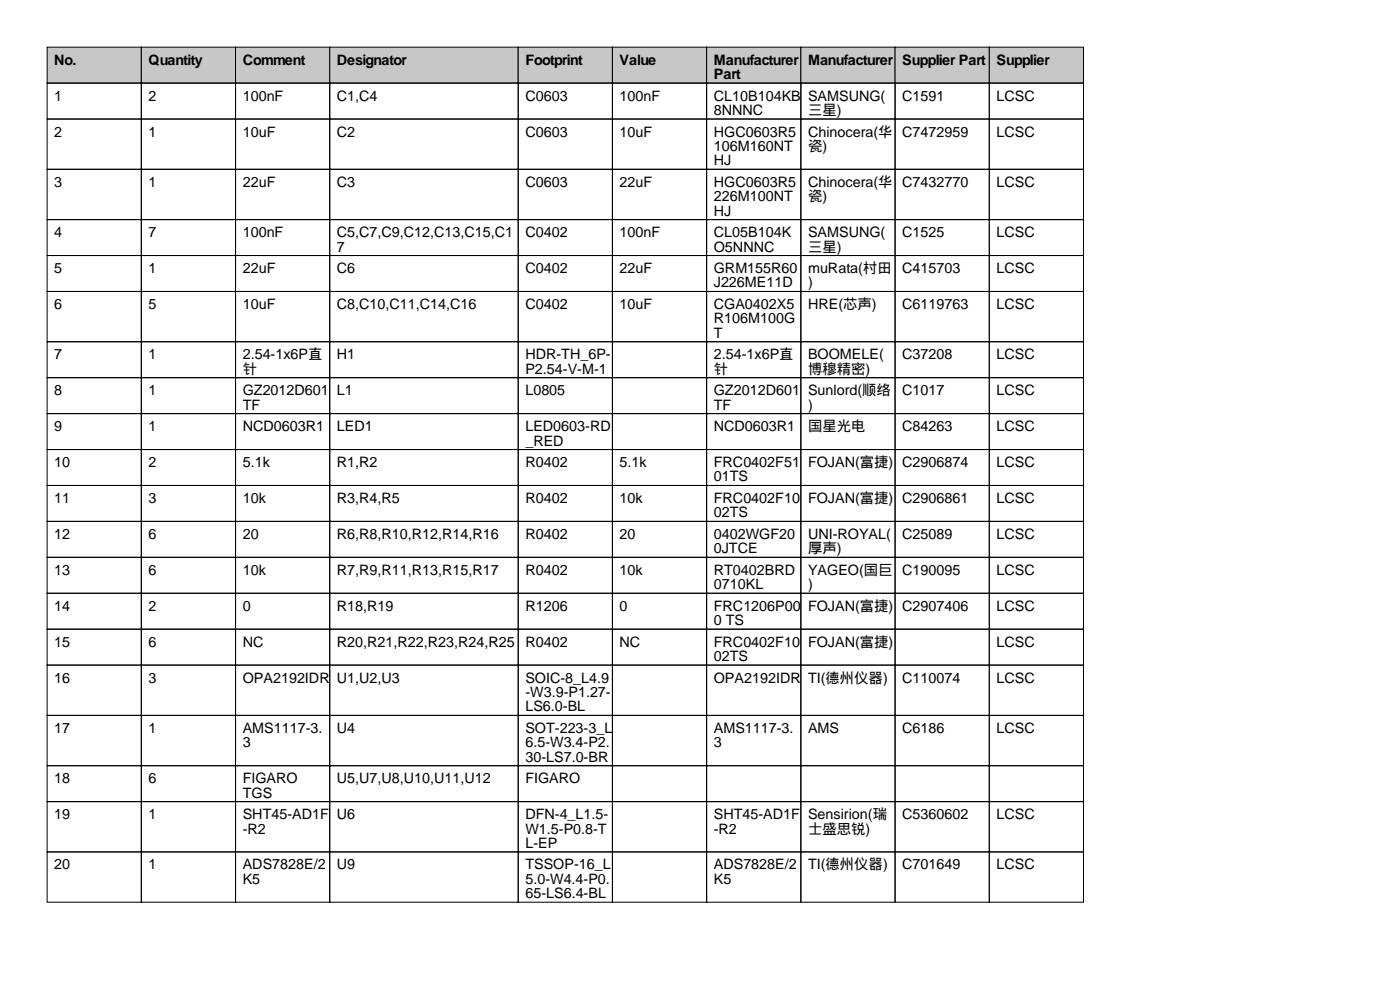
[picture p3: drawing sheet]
<svg xmlns="http://www.w3.org/2000/svg" width="297mm" height="210mm" viewBox="0 0 297 210" stroke-linecap="round" stroke-linejoin="round" font-family="sans-serif">
<defs><g id="words">
<g font-size="3">
<text x="11.5" y="13.7">No.</text>
<text x="31.5" y="13.7">Quantity</text>
<text x="51.5" y="13.7">Comment</text>
<text x="71.5" y="13.7">Designator</text>
<text x="111.5" y="13.7">Footprint</text>
<text x="131.5" y="13.7">Value</text>
<text x="151.5" y="13.7">Manufacturer</text>
<text x="151.5" y="16.8">Part</text>
<text x="171.5" y="13.7">Manufacturer</text>
<text x="191.5" y="13.7">Supplier Part</text>
<text x="211.5" y="13.7">Supplier</text>
<text x="11.5" y="21.3">1</text>
<text x="31.5" y="21.3">2</text>
<text x="51.5" y="21.3">100nF</text>
<text x="71.5" y="21.3">C1,C4</text>
<text x="111.5" y="21.3">C0603</text>
<text x="131.5" y="21.3">100nF</text>
<text x="151.5" y="21.3">CL10B104KB</text>
<text x="171.5" y="21.3">SAMSUNG(</text>
<text x="191.5" y="21.3">C1591</text>
<text x="211.5" y="21.3">LCSC</text>
<text x="11.5" y="29">2</text>
<text x="31.5" y="29">1</text>
<text x="51.5" y="29">10uF</text>
<text x="71.5" y="29">C2</text>
<text x="111.5" y="29">C0603</text>
<text x="131.5" y="29">10uF</text>
<text x="151.5" y="24.4">8NNNC</text>
<text x="151.5" y="29">HGC0603R5</text>
<text x="171.5" y="24.4">三星)</text>
<text x="171.5" y="29">Chinocera(华</text>
<text x="191.5" y="29">C7472959</text>
<text x="211.5" y="29">LCSC</text>
<text x="151.5" y="32">106M160NT</text>
<text x="151.5" y="35.1">HJ</text>
<text x="171.5" y="32">瓷)</text>
<text x="11.5" y="39.6">3</text>
<text x="31.5" y="39.6">1</text>
<text x="51.5" y="39.6">22uF</text>
<text x="71.5" y="39.6">C3</text>
<text x="111.5" y="39.6">C0603</text>
<text x="131.5" y="39.6">22uF</text>
<text x="151.5" y="39.6">HGC0603R5</text>
<text x="171.5" y="39.6">Chinocera(华</text>
<text x="191.5" y="39.6">C7432770</text>
<text x="211.5" y="39.6">LCSC</text>
<text x="151.5" y="42.7">226M100NT</text>
<text x="151.5" y="45.7">HJ</text>
<text x="171.5" y="42.7">瓷)</text>
<text x="11.5" y="50.3">4</text>
<text x="31.5" y="50.3">7</text>
<text x="51.5" y="50.3">100nF</text>
<text x="71.5" y="50.3">C5,C7,C9,C12,C13,C15,C1</text>
<text x="71.5" y="53.3">7</text>
<text x="111.5" y="50.3">C0402</text>
<text x="131.5" y="50.3">100nF</text>
<text x="151.5" y="50.3">CL05B104K</text>
<text x="151.5" y="53.3">O5NNNC</text>
<text x="171.5" y="50.3">SAMSUNG(</text>
<text x="171.5" y="53.3">三星)</text>
<text x="191.5" y="50.3">C1525</text>
<text x="211.5" y="50.3">LCSC</text>
<text x="11.5" y="57.9">5</text>
<text x="31.5" y="57.9">1</text>
<text x="51.5" y="57.9">22uF</text>
<text x="71.5" y="57.9">C6</text>
<text x="111.5" y="57.9">C0402</text>
<text x="131.5" y="57.9">22uF</text>
<text x="151.5" y="57.9">GRM155R60</text>
<text x="171.5" y="57.9">muRata(村田</text>
<text x="191.5" y="57.9">C415703</text>
<text x="211.5" y="57.9">LCSC</text>
<text x="11.5" y="65.5">6</text>
<text x="31.5" y="65.5">5</text>
<text x="51.5" y="65.5">10uF</text>
<text x="71.5" y="65.5">C8,C10,C11,C14,C16</text>
<text x="111.5" y="65.5">C0402</text>
<text x="131.5" y="65.5">10uF</text>
<text x="151.5" y="61">J226ME11D</text>
<text x="151.5" y="65.5">CGA0402X5</text>
<text x="171.5" y="61">)</text>
<text x="171.5" y="65.5">HRE(芯声)</text>
<text x="191.5" y="65.5">C6119763</text>
<text x="211.5" y="65.5">LCSC</text>
<text x="151.5" y="68.6">R106M100G</text>
<text x="151.5" y="71.6">T</text>
<text x="11.5" y="76.2">7</text>
<text x="31.5" y="76.2">1</text>
<text x="51.5" y="76.2">2.54-1x6P直</text>
<text x="71.5" y="76.2">H1</text>
<text x="111.5" y="76.2">HDR-TH_6P-</text>
<text x="151.5" y="76.2">2.54-1x6P直</text>
<text x="171.5" y="76.2">BOOMELE(</text>
<text x="191.5" y="76.2">C37208</text>
<text x="211.5" y="76.2">LCSC</text>
<text x="11.5" y="83.8">8</text>
<text x="31.5" y="83.8">1</text>
<text x="51.5" y="79.3">针</text>
<text x="51.5" y="83.8">GZ2012D601</text>
<text x="71.5" y="83.8">L1</text>
<text x="111.5" y="79.3">P2.54-V-M-1</text>
<text x="111.5" y="83.8">L0805</text>
<text x="151.5" y="79.3">针</text>
<text x="151.5" y="83.8">GZ2012D601</text>
<text x="171.5" y="79.3">博穆精密)</text>
<text x="171.5" y="83.8">Sunlord(顺络</text>
<text x="191.5" y="83.8">C1017</text>
<text x="211.5" y="83.8">LCSC</text>
<text x="51.5" y="86.9">TF</text>
<text x="151.5" y="86.9">TF</text>
<text x="171.5" y="86.9">)</text>
<text x="11.5" y="91.4">9</text>
<text x="31.5" y="91.4">1</text>
<text x="51.5" y="91.4">NCD0603R1</text>
<text x="71.5" y="91.4">LED1</text>
<text x="111.5" y="91.4">LED0603-RD</text>
<text x="111.5" y="94.5">_RED</text>
<text x="151.5" y="91.4">NCD0603R1</text>
<text x="171.5" y="91.4">国星光电</text>
<text x="191.5" y="91.4">C84263</text>
<text x="211.5" y="91.4">LCSC</text>
<text x="11.5" y="99.1">10</text>
<text x="31.5" y="99.1">2</text>
<text x="51.5" y="99.1">5.1k</text>
<text x="71.5" y="99.1">R1,R2</text>
<text x="111.5" y="99.1">R0402</text>
<text x="131.5" y="99.1">5.1k</text>
<text x="151.5" y="99.1">FRC0402F51</text>
<text x="171.5" y="99.1">FOJAN(富捷)</text>
<text x="191.5" y="99.1">C2906874</text>
<text x="211.5" y="99.1">LCSC</text>
<text x="11.5" y="106.7">11</text>
<text x="31.5" y="106.7">3</text>
<text x="51.5" y="106.7">10k</text>
<text x="71.5" y="106.7">R3,R4,R5</text>
<text x="111.5" y="106.7">R0402</text>
<text x="131.5" y="106.7">10k</text>
<text x="151.5" y="102.1">01TS</text>
<text x="151.5" y="106.7">FRC0402F10</text>
<text x="171.5" y="106.7">FOJAN(富捷)</text>
<text x="191.5" y="106.7">C2906861</text>
<text x="211.5" y="106.7">LCSC</text>
<text x="151.5" y="109.7">02TS</text>
<text x="11.5" y="114.3">12</text>
<text x="31.5" y="114.3">6</text>
<text x="51.5" y="114.3">20</text>
<text x="71.5" y="114.3">R6,R8,R10,R12,R14,R16</text>
<text x="111.5" y="114.3">R0402</text>
<text x="131.5" y="114.3">20</text>
<text x="151.5" y="114.3">0402WGF20</text>
<text x="151.5" y="117.4">0JTCE</text>
<text x="171.5" y="114.3">UNI-ROYAL(</text>
<text x="171.5" y="117.4">厚声)</text>
<text x="191.5" y="114.3">C25089</text>
<text x="211.5" y="114.3">LCSC</text>
<text x="11.5" y="121.9">13</text>
<text x="31.5" y="121.9">6</text>
<text x="51.5" y="121.9">10k</text>
<text x="71.5" y="121.9">R7,R9,R11,R13,R15,R17</text>
<text x="111.5" y="121.9">R0402</text>
<text x="131.5" y="121.9">10k</text>
<text x="151.5" y="121.9">RT0402BRD</text>
<text x="151.5" y="125">0710KL</text>
<text x="171.5" y="121.9">YAGEO(国巨</text>
<text x="171.5" y="125">)</text>
<text x="191.5" y="121.9">C190095</text>
<text x="211.5" y="121.9">LCSC</text>
<text x="11.5" y="129.5">14</text>
<text x="31.5" y="129.5">2</text>
<text x="51.5" y="129.5">0</text>
<text x="71.5" y="129.5">R18,R19</text>
<text x="111.5" y="129.5">R1206</text>
<text x="131.5" y="129.5">0</text>
<text x="151.5" y="129.5">FRC1206P00</text>
<text x="171.5" y="129.5">FOJAN(富捷)</text>
<text x="191.5" y="129.5">C2907406</text>
<text x="211.5" y="129.5">LCSC</text>
<text x="11.5" y="137.2">15</text>
<text x="31.5" y="137.2">6</text>
<text x="51.5" y="137.2">NC</text>
<text x="71.5" y="137.2">R20,R21,R22,R23,R24,R25</text>
<text x="111.5" y="137.2">R0402</text>
<text x="131.5" y="137.2">NC</text>
<text x="151.5" y="132.6">0 TS</text>
<text x="151.5" y="137.2">FRC0402F10</text>
<text x="171.5" y="137.2">FOJAN(富捷)</text>
<text x="211.5" y="137.2">LCSC</text>
<text x="151.5" y="140.2">02TS</text>
<text x="11.5" y="144.8">16</text>
<text x="31.5" y="144.8">3</text>
<text x="51.5" y="144.8">OPA2192IDR</text>
<text x="71.5" y="144.8">U1,U2,U3</text>
<text x="111.5" y="144.8">SOIC-8_L4.9</text>
<text x="111.5" y="147.8">-W3.9-P1.27-</text>
<text x="151.5" y="144.8">OPA2192IDR</text>
<text x="171.5" y="144.8">TI(德州仪器)</text>
<text x="191.5" y="144.8">C110074</text>
<text x="211.5" y="144.8">LCSC</text>
<text x="11.5" y="155.5">17</text>
<text x="31.5" y="155.5">1</text>
<text x="51.5" y="155.5">AMS1117-3.</text>
<text x="71.5" y="155.5">U4</text>
<text x="111.5" y="150.9">LS6.0-BL</text>
<text x="111.5" y="155.5">SOT-223-3_L</text>
<text x="151.5" y="155.5">AMS1117-3.</text>
<text x="171.5" y="155.5">AMS</text>
<text x="191.5" y="155.5">C6186</text>
<text x="211.5" y="155.5">LCSC</text>
<text x="51.5" y="158.5">3</text>
<text x="111.5" y="158.5">6.5-W3.4-P2.</text>
<text x="111.5" y="161.5">30-LS7.0-BR</text>
<text x="151.5" y="158.5">3</text>
<text x="11.5" y="166.1">18</text>
<text x="31.5" y="166.1">6</text>
<text x="51.5" y="166.1">FIGARO</text>
<text x="71.5" y="166.1">U5,U7,U8,U10,U11,U12</text>
<text x="111.5" y="166.1">FIGARO</text>
<text x="11.5" y="173.7">19</text>
<text x="31.5" y="173.7">1</text>
<text x="51.5" y="169.2">TGS</text>
<text x="51.5" y="173.7">SHT45-AD1F</text>
<text x="71.5" y="173.7">U6</text>
<text x="111.5" y="173.7">DFN-4_L1.5-</text>
<text x="151.5" y="173.7">SHT45-AD1F</text>
<text x="171.5" y="173.7">Sensirion(瑞</text>
<text x="191.5" y="173.7">C5360602</text>
<text x="211.5" y="173.7">LCSC</text>
<text x="51.5" y="176.8">-R2</text>
<text x="111.5" y="176.8">W1.5-P0.8-T</text>
<text x="111.5" y="179.8">L-EP</text>
<text x="151.5" y="176.8">-R2</text>
<text x="171.5" y="176.8">士盛思锐)</text>
<text x="11.5" y="184.4">20</text>
<text x="31.5" y="184.4">1</text>
<text x="51.5" y="184.4">ADS7828E/2</text>
<text x="71.5" y="184.4">U9</text>
<text x="111.5" y="184.4">TSSOP-16_L</text>
<text x="151.5" y="184.4">ADS7828E/2</text>
<text x="171.5" y="184.4">TI(德州仪器)</text>
<text x="191.5" y="184.4">C701649</text>
<text x="211.5" y="184.4">LCSC</text>
<text x="51.5" y="187.5">K5</text>
<text x="111.5" y="187.5">5.0-W4.4-P0.</text>
<text x="111.5" y="190.5">65-LS6.4-BL</text>
<text x="151.5" y="187.5">K5</text>
</g>
</g></defs>
<g fill="#c7c7c7" stroke="#000" stroke-width=".21">
<path d="M10 10h20v7.6h-20z"/>
<path d="M30 10h20v7.6h-20z"/>
<path d="M50 10h20v7.6h-20z"/>
<path d="M70 10h40v7.6h-40z"/>
<path d="M110 10h20v7.6h-20z"/>
<path d="M130 10h20v7.6h-20z"/>
<path d="M150 10h20v7.6h-20z"/>
<path d="M170 10h20v7.6h-20z"/>
<path d="M190 10h20v7.6h-20z"/>
<path d="M210 10h20v7.6h-20z"/>
</g>
<g fill="none" stroke="#000" stroke-width=".21">
<path d="M10 17.6h20v7.6h-20zM30 17.6h20v7.6h-20zM50 17.6h20v7.6h-20zM70 17.6h40v7.6h-40zM110 17.6h20v7.6h-20zM130 17.6h20v7.6h-20zM150 17.6h20v7.6h-20zM170 17.6h20v7.6h-20zM190 17.6h20v7.6h-20zM210 17.6h20v7.6h-20zM10 25.2h20v10.7h-20zM10 35.9h20v10.7h-20z"/>
<path d="M30 25.2h20v10.7h-20zM30 35.9h20v10.7h-20zM50 25.2h20v10.7h-20zM50 35.9h20v10.7h-20zM70 25.2h40v10.7h-40zM70 35.9h40v10.7h-40zM110 25.2h20v10.7h-20zM110 35.9h20v10.7h-20zM130 25.2h20v10.7h-20zM130 35.9h20v10.7h-20zM150 25.2h20v10.7h-20zM150 35.9h20v10.7h-20z"/>
<path d="M170 25.2h20v10.7h-20zM170 35.9h20v10.7h-20zM190 25.2h20v10.7h-20zM190 35.9h20v10.7h-20zM210 25.2h20v10.7h-20zM210 35.9h20v10.7h-20zM10 46.6h20v7.6h-20zM10 54.2h20v7.6h-20zM30 46.6h20v7.6h-20zM30 54.2h20v7.6h-20zM50 46.6h20v7.6h-20zM50 54.2h20v7.6h-20z"/>
<path d="M70 46.6h40v7.6h-40zM70 54.2h40v7.6h-40zM110 46.6h20v7.6h-20zM110 54.2h20v7.6h-20zM130 46.6h20v7.6h-20zM130 54.2h20v7.6h-20zM150 46.6h20v7.6h-20zM150 54.2h20v7.6h-20zM170 46.6h20v7.6h-20zM170 54.2h20v7.6h-20zM190 46.6h20v7.6h-20zM190 54.2h20v7.6h-20z"/>
<path d="M210 46.6h20v7.6h-20zM210 54.2h20v7.6h-20zM10 61.8h20v10.7h-20zM10 72.5h20v7.6h-20zM30 61.8h20v10.7h-20zM30 72.5h20v7.6h-20zM50 61.8h20v10.7h-20zM50 72.5h20v7.6h-20zM70 61.8h40v10.7h-40zM70 72.5h40v7.6h-40zM110 61.8h20v10.7h-20zM110 72.5h20v7.6h-20z"/>
<path d="M130 61.8h20v10.7h-20zM130 72.5h20v7.6h-20zM150 61.8h20v10.7h-20zM150 72.5h20v7.6h-20zM170 61.8h20v10.7h-20zM170 72.5h20v7.6h-20zM190 61.8h20v10.7h-20zM190 72.5h20v7.6h-20zM210 61.8h20v10.7h-20zM210 72.5h20v7.6h-20zM10 80.1h20v7.6h-20zM10 87.7h20v7.6h-20z"/>
<path d="M10 95.3h20v7.7h-20zM30 80.1h20v7.6h-20zM30 87.7h20v7.6h-20zM30 95.3h20v7.7h-20zM50 80.1h20v7.6h-20zM50 87.7h20v7.6h-20zM50 95.3h20v7.7h-20zM70 80.1h40v7.6h-40zM70 87.7h40v7.6h-40zM70 95.3h40v7.7h-40zM110 80.1h20v7.6h-20zM110 87.7h20v7.6h-20z"/>
<path d="M110 95.3h20v7.7h-20zM130 80.1h20v7.6h-20zM130 87.7h20v7.6h-20zM130 95.3h20v7.7h-20zM150 80.1h20v7.6h-20zM150 87.7h20v7.6h-20zM150 95.3h20v7.7h-20zM170 80.1h20v7.6h-20zM170 87.7h20v7.6h-20zM170 95.3h20v7.7h-20zM190 80.1h20v7.6h-20zM190 87.7h20v7.6h-20z"/>
<path d="M190 95.3h20v7.7h-20zM210 80.1h20v7.6h-20zM210 87.7h20v7.6h-20zM210 95.3h20v7.7h-20zM10 103h20v7.6h-20zM10 110.6h20v7.6h-20zM10 118.2h20v7.6h-20zM30 103h20v7.6h-20zM30 110.6h20v7.6h-20zM30 118.2h20v7.6h-20zM50 103h20v7.6h-20zM50 110.6h20v7.6h-20z"/>
<path d="M50 118.2h20v7.6h-20zM70 103h40v7.6h-40zM70 110.6h40v7.6h-40zM70 118.2h40v7.6h-40zM110 103h20v7.6h-20zM110 110.6h20v7.6h-20zM110 118.2h20v7.6h-20zM130 103h20v7.6h-20zM130 110.6h20v7.6h-20zM130 118.2h20v7.6h-20zM150 103h20v7.6h-20zM150 110.6h20v7.6h-20z"/>
<path d="M150 118.2h20v7.6h-20zM170 103h20v7.6h-20zM170 110.6h20v7.6h-20zM170 118.2h20v7.6h-20zM190 103h20v7.6h-20zM190 110.6h20v7.6h-20zM190 118.2h20v7.6h-20zM210 103h20v7.6h-20zM210 110.6h20v7.6h-20zM210 118.2h20v7.6h-20zM10 125.8h20v7.6h-20zM10 133.4h20v7.7h-20z"/>
<path d="M30 125.8h20v7.6h-20zM30 133.4h20v7.7h-20zM50 125.8h20v7.6h-20zM50 133.4h20v7.7h-20zM70 125.8h40v7.6h-40zM70 133.4h40v7.7h-40zM110 125.8h20v7.6h-20zM110 133.4h20v7.7h-20zM130 125.8h20v7.6h-20zM130 133.4h20v7.7h-20zM150 125.8h20v7.6h-20zM150 133.4h20v7.7h-20z"/>
<path d="M170 125.8h20v7.6h-20zM170 133.4h20v7.7h-20zM190 125.8h20v7.6h-20zM190 133.4h20v7.7h-20zM210 125.8h20v7.6h-20zM210 133.4h20v7.7h-20zM10 141.1h20v10.6h-20zM10 151.7h20v10.7h-20zM30 141.1h20v10.6h-20zM30 151.7h20v10.7h-20zM50 141.1h20v10.6h-20zM50 151.7h20v10.7h-20z"/>
<path d="M70 141.1h40v10.6h-40zM70 151.7h40v10.7h-40zM110 141.1h20v10.6h-20zM110 151.7h20v10.7h-20zM130 141.1h20v10.6h-20zM130 151.7h20v10.7h-20zM150 141.1h20v10.6h-20zM150 151.7h20v10.7h-20zM170 141.1h20v10.6h-20zM170 151.7h20v10.7h-20zM190 141.1h20v10.6h-20zM190 151.7h20v10.7h-20z"/>
<path d="M210 141.1h20v10.6h-20zM210 151.7h20v10.7h-20zM10 162.4h20v7.6h-20zM10 170h20v10.7h-20zM30 162.4h20v7.6h-20zM30 170h20v10.7h-20zM50 162.4h20v7.6h-20zM50 170h20v10.7h-20zM70 162.4h40v7.6h-40zM70 170h40v10.7h-40zM110 162.4h20v7.6h-20zM110 170h20v10.7h-20z"/>
<path d="M130 162.4h20v7.6h-20zM130 170h20v10.7h-20zM150 162.4h20v7.6h-20zM150 170h20v10.7h-20zM170 162.4h20v7.6h-20zM170 170h20v10.7h-20zM190 162.4h20v7.6h-20zM190 170h20v10.7h-20zM210 162.4h20v7.6h-20zM210 170h20v10.7h-20zM10 180.7h20v10.7h-20zM30 180.7h20v10.7h-20z"/>
<path d="M50 180.7h20v10.7h-20zM70 180.7h40v10.7h-40zM110 180.7h20v10.7h-20zM130 180.7h20v10.7h-20zM150 180.7h20v10.7h-20zM170 180.7h20v10.7h-20zM190 180.7h20v10.7h-20zM210 180.7h20v10.7h-20z"/>
</g>
<use href="#words"/>
</svg>
